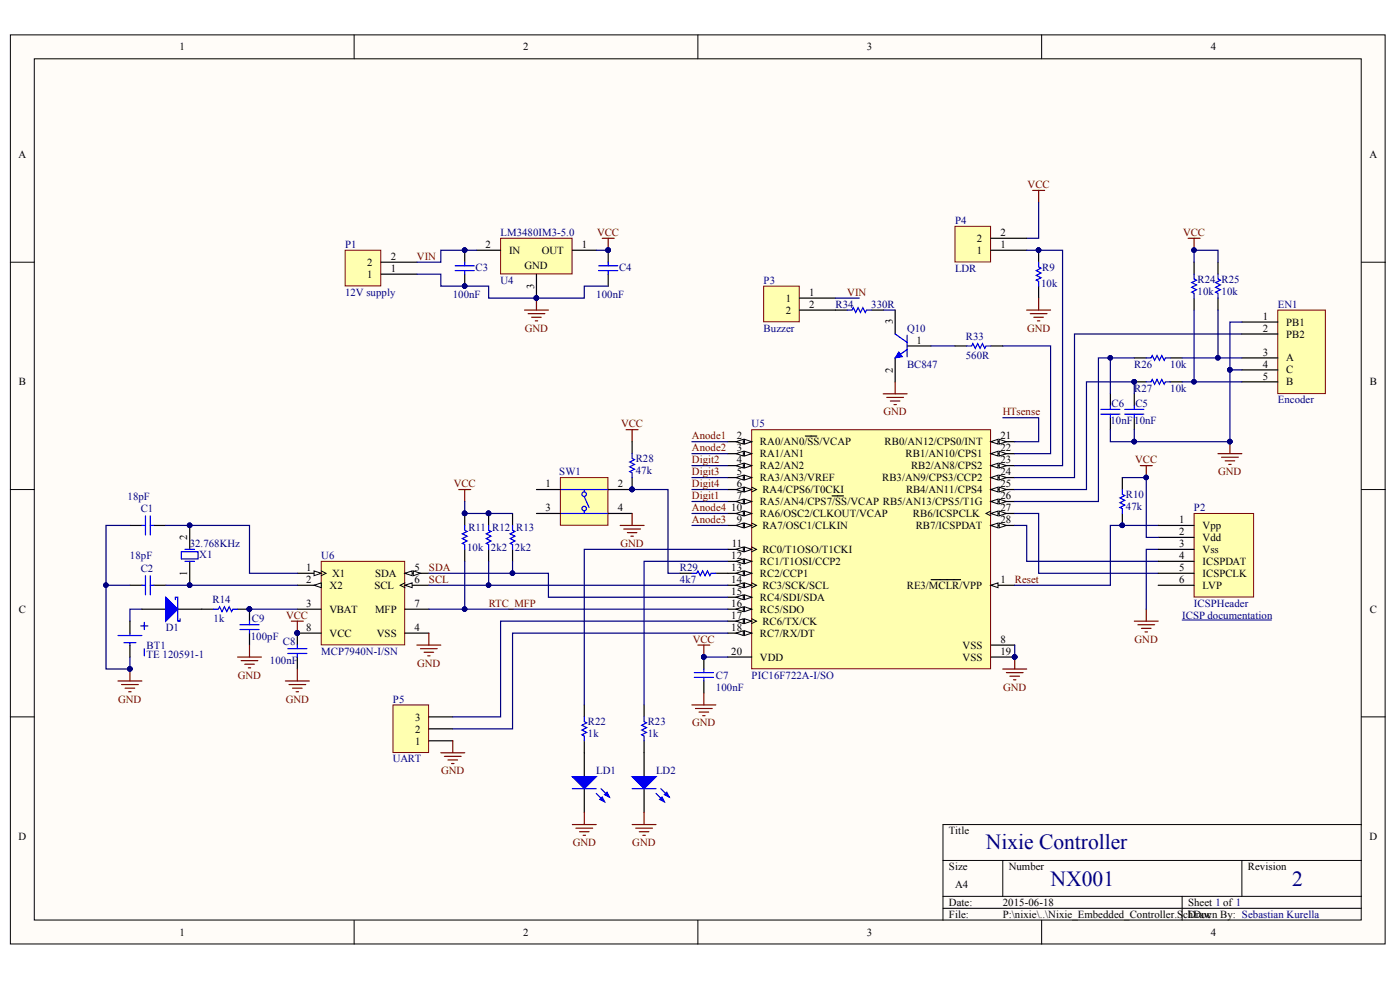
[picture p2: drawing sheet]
<svg xmlns="http://www.w3.org/2000/svg" width="291mm" height="204mm" viewBox="0 0 291 204" stroke-linecap="round" stroke-linejoin="round" font-family="sans-serif">
<defs><g id="words">
<g font-size="4.5" fill="#000080">
<text x="205" y="176.4">Nixie Controller</text>
<text x="218.4" y="184.1">NX001</text>
<text x="268.6" y="184.1">2</text>
</g>
<g font-size="2.2">
<text x="37.3" y="10.5">1</text>
<text x="108.8" y="10.5">2</text>
<text x="180.2" y="10.5">3</text>
<text x="251.7" y="10.5">4</text>
<text x="3.8" y="32.9">A</text>
<text x="284.7" y="32.9">A</text>
<text x="101" y="51.5">2</text>
<text x="105.8" y="52.8">IN</text>
<text x="112.6" y="52.8">OUT</text>
<text x="121" y="51.5">1</text>
<text x="203.1" y="52.8">1</text>
<text x="203.1" y="50.3">2</text>
<text x="208" y="51.5">1</text>
<text x="208" y="49.1">2</text>
<text x="76.4" y="57.8">1</text>
<text x="76.4" y="55.3">2</text>
<text x="81.2" y="56.5">1</text>
<text x="81.2" y="54">2</text>
<text x="109" y="56">GND</text>
<text x="111" y="60.1" transform="rotate(-90 111 60.1)">3</text>
<text x="163.4" y="62.7">1</text>
<text x="163.4" y="65.2">2</text>
<text x="168.2" y="61.5">1</text>
<text x="168.2" y="64">2</text>
<text x="185.6" y="67.4" transform="rotate(-90 185.6 67.4)">3</text>
<text x="190.5" y="71.4">1</text>
<text x="262.5" y="66.4">1</text>
<text x="262.5" y="68.9">2</text>
<text x="267.4" y="67.7">PB1</text>
<text x="267.4" y="70.2">PB2</text>
<text x="185.6" y="77.5" transform="rotate(-90 185.6 77.5)">2</text>
<text x="262.5" y="73.9">3</text>
<text x="262.5" y="76.4">4</text>
<text x="267.4" y="75.1">A</text>
<text x="267.4" y="77.6">C</text>
<text x="3.9" y="80.1">B</text>
<text x="262.5" y="78.9">5</text>
<text x="267.4" y="80.1">B</text>
<text x="284.8" y="80.1">B</text>
<text x="153.2" y="91.3">2</text>
<text x="153.2" y="93.8">3</text>
<text x="158" y="92.5">RA0/AN0/SS/VCAP</text>
<text x="158" y="95">RA1/AN1</text>
<text x="183.9" y="92.5">RB0/AN12/CPS0/INT</text>
<text x="188.3" y="95">RB1/AN10/CPS1</text>
<text x="208" y="91.3">21</text>
<text x="208" y="93.8">22</text>
<text x="113.4" y="101.3">1</text>
<text x="128.4" y="101.3">2</text>
<text x="153.2" y="96.3">4</text>
<text x="153.2" y="98.8">5</text>
<text x="153.2" y="101.3">6</text>
<text x="158" y="97.5">RA2/AN2</text>
<text x="158" y="100">RA3/AN3/VREF</text>
<text x="183.4" y="100">RB3/AN9/CPS3/CCP2</text>
<text x="189.4" y="97.5">RB2/AN8/CPS2</text>
<text x="208" y="96.3">23</text>
<text x="208" y="98.8">24</text>
<text x="208" y="101.3">25</text>
<text x="113.4" y="106.2">3</text>
<text x="128.4" y="106.2">4</text>
<text x="152" y="106.2">10</text>
<text x="153.2" y="103.7">7</text>
<text x="158" y="105">RA5/AN4/CPS7/SS/VCAP RB5/AN13/CPS5/T1G</text>
<text x="158" y="107.5">RA6/OSC2/CLKOUT/VCAP</text>
<text x="158.5" y="102.5">RA4/CPS6/T0CKI</text>
<text x="188.3" y="102.5">RB4/AN11/CPS4</text>
<text x="189.8" y="107.5">RB6/ICSPCLK</text>
<text x="208" y="103.7">26</text>
<text x="208" y="106.2">27</text>
<text x="38.9" y="112.2" transform="rotate(-90 38.9 112.2)">2</text>
<text x="152.1" y="113.7">11</text>
<text x="153.2" y="108.7">9</text>
<text x="158.5" y="110">RA7/OSC1/CLKIN</text>
<text x="190.4" y="110">RB7/ICSPDAT</text>
<text x="208" y="108.7">28</text>
<text x="245.1" y="108.7">1</text>
<text x="245.1" y="111.2">2</text>
<text x="245.1" y="113.7">3</text>
<text x="250" y="110">Vpp</text>
<text x="250" y="112.5">Vdd</text>
<text x="38.9" y="119.8" transform="rotate(-90 38.9 119.8)">1</text>
<text x="63.7" y="118.7">1</text>
<text x="69" y="119.9">X1</text>
<text x="78" y="119.9">SDA</text>
<text x="86.2" y="118.7">5</text>
<text x="152" y="116.2">12</text>
<text x="152" y="118.7">13</text>
<text x="158" y="117.4">RC1/T1OSI/CCP2</text>
<text x="158" y="119.9">RC2/CCP1</text>
<text x="158.5" y="114.9">RC0/T1OSO/T1CKI</text>
<text x="245.1" y="116.2">4</text>
<text x="245.1" y="118.7">5</text>
<text x="250" y="114.9">Vss</text>
<text x="250" y="117.4">ICSPDAT</text>
<text x="250" y="119.9">ICSPCLK</text>
<text x="63.7" y="121.2">2</text>
<text x="68.5" y="122.4">X2</text>
<text x="77.8" y="122.4">SCL</text>
<text x="86.2" y="121.2">6</text>
<text x="152" y="121.2">14</text>
<text x="152" y="123.7">15</text>
<text x="158" y="124.9">RC4/SDI/SDA</text>
<text x="158.5" y="122.4">RC3/SCK/SCL</text>
<text x="188.5" y="122.4">RE3/MCLR/VPP</text>
<text x="208" y="121.2">1</text>
<text x="245.1" y="121.2">6</text>
<text x="250" y="122.4">LVP</text>
<text x="3.9" y="127.4">C</text>
<text x="63.7" y="126.1">3</text>
<text x="63.7" y="131.1">8</text>
<text x="68.5" y="127.4">VBAT</text>
<text x="78" y="127.4">MFP</text>
<text x="86.2" y="131.1">4</text>
<text x="86.2" y="126.1">7</text>
<text x="152" y="126.1">16</text>
<text x="152" y="128.6">17</text>
<text x="152" y="131.1">18</text>
<text x="158" y="127.4">RC5/SDO</text>
<text x="158.5" y="129.9">RC6/TX/CK</text>
<text x="284.8" y="127.4">C</text>
<text x="68.5" y="132.4">VCC</text>
<text x="78.3" y="132.4">VSS</text>
<text x="152" y="136.1">20</text>
<text x="158" y="132.4">RC7/RX/DT</text>
<text x="158" y="137.3">VDD</text>
<text x="200.1" y="134.9">VSS</text>
<text x="200.1" y="137.3">VSS</text>
<text x="208" y="133.6">8</text>
<text x="208" y="136.1">19</text>
<text x="86.3" y="149.8">3</text>
<text x="86.3" y="154.8">1</text>
<text x="86.3" y="152.3">2</text>
<text x="197.3" y="173.4">Title</text>
<text x="3.8" y="174.6">D</text>
<text x="284.7" y="174.6">D</text>
<text x="197.3" y="180.8">Size</text>
<text x="198.5" y="184.6">A4</text>
<text x="209.7" y="180.8">Number</text>
<text x="259.4" y="180.8">Revision</text>
<text x="197.3" y="188.3">Date:</text>
<text x="197.3" y="190.8">File:</text>
<text x="208.5" y="188.3">2015-06-18</text>
<text x="208.5" y="190.8">P:\nixie\..\Nixie_Embedded_Controller.S</text>
<text x="246" y="190.8">chDoc</text>
<text x="247" y="188.3">Sheet 1 of 1</text>
<text x="247" y="190.8">Drawn By: Sebastian Kurella</text>
<text x="37.3" y="194.5">1</text>
<text x="108.8" y="194.5">2</text>
<text x="180.2" y="194.5">3</text>
<text x="251.7" y="194.5">4</text>
</g>
<g font-size="2.2" fill="#800000">
<text x="213.6" y="39.1">VCC</text>
<text x="124.1" y="49.1">VCC</text>
<text x="245.9" y="49.1">VCC</text>
<text x="86.7" y="54">VIN</text>
<text x="176.1" y="61.5">VIN</text>
<text x="109.1" y="68.9">GND</text>
<text x="213.5" y="68.9">GND</text>
<text x="129.1" y="88.8">VCC</text>
<text x="183.7" y="86.3">GND</text>
<text x="208.5" y="86.3">HTsense</text>
<text x="143.8" y="91.3">Anode1</text>
<text x="143.8" y="93.8">Anode2</text>
<text x="94.3" y="101.3">VCC</text>
<text x="143.8" y="101.3">Digit4</text>
<text x="143.8" y="98.8">Digit3</text>
<text x="143.8" y="96.3">Digit2</text>
<text x="236" y="96.3">VCC</text>
<text x="253.2" y="98.8">GND</text>
<text x="143.8" y="103.7">Digit1</text>
<text x="143.8" y="106.2">Anode4</text>
<text x="129" y="113.7">GND</text>
<text x="143.8" y="108.7">Anode3</text>
<text x="89.2" y="118.7">SDA</text>
<text x="89.2" y="121.2">SCL</text>
<text x="211" y="121.2">Reset</text>
<text x="59.5" y="128.6">VCC</text>
<text x="101.6" y="126.1">RTC_MFP</text>
<text x="144" y="133.6">VCC</text>
<text x="235.9" y="133.6">GND</text>
<text x="49.4" y="141.1">GND</text>
<text x="86.7" y="138.6">GND</text>
<text x="208.5" y="143.6">GND</text>
<text x="24.6" y="146.1">GND</text>
<text x="59.4" y="146.1">GND</text>
<text x="143.9" y="151">GND</text>
<text x="91.7" y="161">GND</text>
<text x="119.1" y="175.9">GND</text>
<text x="131.4" y="175.9">GND</text>
</g>
<g font-size="2.2" fill="#000080">
<text x="198.5" y="46.6">P4</text>
<text x="71.7" y="51.5">P1</text>
<text x="104" y="49.1">LM3480IM3-5.0</text>
<text x="98.8" y="56.2">C3</text>
<text x="104" y="59">U4</text>
<text x="128.7" y="56.2">C4</text>
<text x="158.8" y="59">P3</text>
<text x="198.5" y="56.5">LDR</text>
<text x="216.4" y="59.8">10k</text>
<text x="216.7" y="56.2">R9</text>
<text x="249" y="58.7">R24 R25</text>
<text x="71.7" y="61.5">12V supply</text>
<text x="94.1" y="62">100nF</text>
<text x="124" y="62">100nF</text>
<text x="173.7" y="64">R34</text>
<text x="181.1" y="64">330R</text>
<text x="249" y="61.2">10k</text>
<text x="254" y="61.2">10k</text>
<text x="265.6" y="64">EN1</text>
<text x="158.8" y="68.9">Buzzer</text>
<text x="188.6" y="68.9">Q10</text>
<text x="200.8" y="70.7">R33</text>
<text x="188.6" y="76.4">BC847</text>
<text x="200.8" y="74.7">560R</text>
<text x="235.8" y="76.4">R26</text>
<text x="243.3" y="76.4">10k</text>
<text x="235.8" y="81.4">R27</text>
<text x="243.3" y="81.4">10k</text>
<text x="265.6" y="83.8">Encoder</text>
<text x="156.3" y="88.8">U5</text>
<text x="230.8" y="88.1">10nF10nF</text>
<text x="231.1" y="84.6">C6</text>
<text x="236" y="84.6">C5</text>
<text x="116.3" y="98.8">SW1</text>
<text x="132.2" y="96.1">R28</text>
<text x="132.2" y="98.5">47k</text>
<text x="26.5" y="104">18pF</text>
<text x="29.3" y="106.5">C1</text>
<text x="234.1" y="106">47k</text>
<text x="234.1" y="103.5">R10</text>
<text x="248.2" y="106.2">P2</text>
<text x="39.4" y="113.7">32.768KHz</text>
<text x="97.4" y="110.5">R11 R12 R13</text>
<text x="27" y="116.2">18pF</text>
<text x="29.3" y="118.9">C2</text>
<text x="41.4" y="116">X1</text>
<text x="66.8" y="116.2">U6</text>
<text x="97.1" y="114.4">10k</text>
<text x="102.1" y="114.4">2k2</text>
<text x="107" y="114.4">2k2</text>
<text x="141.3" y="118.7">R29</text>
<text x="44.2" y="125.4">R14</text>
<text x="141.3" y="121.2">4k7</text>
<text x="34.5" y="131.1">D1</text>
<text x="44.4" y="129.4">1k</text>
<text x="52.4" y="129.4">C9</text>
<text x="245.8" y="128.6">ICSP documentation</text>
<text x="248.2" y="126.1">ICSPHeader</text>
<text x="30.5" y="134.9">BT1</text>
<text x="30.5" y="136.8">TE 120591-1</text>
<text x="52.1" y="133.1">100pF</text>
<text x="58.8" y="134.1">C8</text>
<text x="66.8" y="136.1">MCP7940N-I/SN</text>
<text x="56.1" y="138.1">100nF</text>
<text x="148.8" y="143.6">100nF</text>
<text x="148.8" y="141.1">C7</text>
<text x="156.3" y="141.1">PIC16F722A-I/SO</text>
<text x="81.7" y="146.1">P5</text>
<text x="122.2" y="150.7">R22</text>
<text x="122.2" y="153.2">1k</text>
<text x="134.7" y="150.7">R23</text>
<text x="134.7" y="153.2">1k</text>
<text x="81.7" y="158.5">UART</text>
<text x="124" y="161">LD1</text>
<text x="136.4" y="161">LD2</text>
</g>
</g></defs>
<g fill="#fffcf8" stroke="#000" stroke-width=".21">
<path d="M2.2 7.2h285.8v189h-285.8z"/>
<path d="M7.1 12.2h275.9v179h-275.9z"/>
</g>
<g fill="none" stroke="#000" stroke-width=".21">
<path d="M73.6 7.2v5M145.1 7.2v5M216.5 7.2v5M2.2 54.5h4.9M283 54.5h5M2.2 101.8h4.9M283 101.8h5M2.2 149h4.9M283 149h5M196 178.9h87M208.5 178.9v7.4M258.2 178.9v7.4"/>
<path d="M283 171.4h-87v19.9M73.6 191.3v5M145.1 191.3v5M196 186.3h87M196 188.8h87M216.5 191.3v5M245.7 186.3v5"/>
</g>
<path d="M66.8 116.7h17.3v17.3h-17.3z" fill="#ffffb0" stroke="#800000" stroke-width=".21"/>
<path d="M61.8 119.2h5" fill="none" stroke="#000" stroke-width=".25"/>
<path d="M66.8 118.7l1 .5-1 .5" fill="none" stroke="#000" stroke-width=".21"/>
<path d="M65.3 118.7l1.5 .5-1.5 .5z" fill="#fffcf8" stroke="#000" stroke-width=".21"/>
<path d="M61.8 121.7h5" fill="none" stroke="#000" stroke-width=".25"/>
<path d="M65.3 121.7l1.5-.5v.9z" fill="#fffcf8" stroke="#000" stroke-width=".21"/>
<path d="M84.2 119.2h5M61.8 126.6h5M84.2 131.6h5" fill="none" stroke="#000" stroke-width=".25"/>
<g fill="#fffcf8" stroke="#000" stroke-width=".21">
<path d="M84.2 119.2l1.5-.5v1z"/>
<path d="M85.9 118.7l1.5 .5-1.5 .5z"/>
</g>
<path d="M84.2 121.7h5" fill="none" stroke="#000" stroke-width=".25"/>
<path d="M84.2 121.2l-1 .5 1 .4" fill="none" stroke="#000" stroke-width=".21"/>
<path d="M84.2 121.7l1.5-.5v.9z" fill="#fffcf8" stroke="#000" stroke-width=".21"/>
<path d="M61.8 131.6h5M84.2 126.6h5" fill="none" stroke="#000" stroke-width=".25"/>
<circle cx="61.8" cy="131.6" r=".47" fill="#000080" stroke="#000080" stroke-width=".21"/>
<path d="M156.3 89.3h49.6v49.7h-49.6z" fill="#ffffb0" stroke="#800000" stroke-width=".21"/>
<path d="M206 121.7h4.9" fill="none" stroke="#000" stroke-width=".25"/>
<path d="M206 121.7l1.5-.5v.9z" fill="#fffcf8" stroke="#000" stroke-width=".21"/>
<path d="M151.3 91.8h5M193.6 120.5h6.1" fill="none" stroke="#000" stroke-width=".25"/>
<g fill="#fffcf8" stroke="#000" stroke-width=".21">
<path d="M154.8 91.3l1.5 .5-1.5 .5z"/>
<path d="M153 91.8l1.5-.5v1z"/>
</g>
<path d="M151.3 94.3h5M167.4 90.6h2.4" fill="none" stroke="#000" stroke-width=".25"/>
<g fill="#fffcf8" stroke="#000" stroke-width=".21">
<path d="M154.8 93.8l1.5 .5-1.5 .5z"/>
<path d="M153 94.3l1.5-.5v1z"/>
</g>
<path d="M151.3 96.8h5" fill="none" stroke="#000" stroke-width=".25"/>
<g fill="#fffcf8" stroke="#000" stroke-width=".21">
<path d="M154.8 96.3l1.5 .5-1.5 .5z"/>
<path d="M153 96.8l1.5-.5v1z"/>
</g>
<path d="M151.3 99.3h5" fill="none" stroke="#000" stroke-width=".25"/>
<g fill="#fffcf8" stroke="#000" stroke-width=".21">
<path d="M154.8 98.8l1.5 .5-1.5 .5z"/>
<path d="M153 99.3l1.5-.5v1z"/>
</g>
<path d="M151.3 101.8h5" fill="none" stroke="#000" stroke-width=".25"/>
<path d="M156.3 101.3l1 .5-1 .5" fill="none" stroke="#000" stroke-width=".21"/>
<g fill="#fffcf8" stroke="#000" stroke-width=".21">
<path d="M154.8 101.3l1.5 .5-1.5 .5z"/>
<path d="M153 101.8l1.5-.5v1z"/>
</g>
<path d="M151.3 104.2h5" fill="none" stroke="#000" stroke-width=".25"/>
<g fill="#fffcf8" stroke="#000" stroke-width=".21">
<path d="M154.8 103.7l1.5 .5-1.5 .5z"/>
<path d="M153 104.2l1.5-.5v1z"/>
</g>
<path d="M151.3 109.2h5M173 103.1h2.3M206 134.1h4.9" fill="none" stroke="#000" stroke-width=".25"/>
<path d="M156.3 108.7l1 .5-1 .5" fill="none" stroke="#000" stroke-width=".21"/>
<g fill="#fffcf8" stroke="#000" stroke-width=".21">
<path d="M154.8 108.7l1.5 .5-1.5 .5z"/>
<path d="M153 109.2l1.5-.5v1z"/>
</g>
<path d="M151.3 106.7h5" fill="none" stroke="#000" stroke-width=".25"/>
<g fill="#fffcf8" stroke="#000" stroke-width=".21">
<path d="M154.8 106.2l1.5 .5-1.5 .5z"/>
<path d="M153 106.7l1.5-.5v1z"/>
</g>
<path d="M151.3 114.2h5" fill="none" stroke="#000" stroke-width=".25"/>
<path d="M156.3 113.7l1 .5-1 .5" fill="none" stroke="#000" stroke-width=".21"/>
<g fill="#fffcf8" stroke="#000" stroke-width=".21">
<path d="M154.8 113.7l1.5 .5-1.5 .5z"/>
<path d="M153 114.2l1.5-.5v1z"/>
</g>
<path d="M151.3 116.7h5" fill="none" stroke="#000" stroke-width=".25"/>
<g fill="#fffcf8" stroke="#000" stroke-width=".21">
<path d="M154.8 116.2l1.5 .5-1.5 .5z"/>
<path d="M153 116.7l1.5-.5v1z"/>
</g>
<path d="M151.3 119.2h5" fill="none" stroke="#000" stroke-width=".25"/>
<g fill="#fffcf8" stroke="#000" stroke-width=".21">
<path d="M154.8 118.7l1.5 .5-1.5 .5z"/>
<path d="M153 119.2l1.5-.5v1z"/>
</g>
<path d="M151.3 121.7h5" fill="none" stroke="#000" stroke-width=".25"/>
<path d="M156.3 121.2l1 .5-1 .4" fill="none" stroke="#000" stroke-width=".21"/>
<g fill="#fffcf8" stroke="#000" stroke-width=".21">
<path d="M154.8 121.2l1.5 .5-1.5 .4z"/>
<path d="M153 121.7l1.5-.5v.9z"/>
</g>
<path d="M151.3 124.1h5" fill="none" stroke="#000" stroke-width=".25"/>
<g fill="#fffcf8" stroke="#000" stroke-width=".21">
<path d="M154.8 123.6l1.5 .5-1.5 .5z"/>
<path d="M153 124.1l1.5-.5v1z"/>
</g>
<path d="M151.3 126.6h5" fill="none" stroke="#000" stroke-width=".25"/>
<g fill="#fffcf8" stroke="#000" stroke-width=".21">
<path d="M154.8 126.1l1.5 .5-1.5 .5z"/>
<path d="M153 126.6l1.5-.5v1z"/>
</g>
<path d="M151.3 129.1h5" fill="none" stroke="#000" stroke-width=".25"/>
<path d="M156.3 128.6l1 .5-1 .5" fill="none" stroke="#000" stroke-width=".21"/>
<g fill="#fffcf8" stroke="#000" stroke-width=".21">
<path d="M154.8 128.6l1.5 .5-1.5 .5z"/>
<path d="M153 129.1l1.5-.5v1z"/>
</g>
<path d="M151.3 131.6h5" fill="none" stroke="#000" stroke-width=".25"/>
<g fill="#fffcf8" stroke="#000" stroke-width=".21">
<path d="M154.8 131.1l1.5 .5-1.5 .5z"/>
<path d="M153 131.6l1.5-.5v1z"/>
</g>
<path d="M206 91.8h4.9M151.3 136.6h5M206 136.6h4.9" fill="none" stroke="#000" stroke-width=".25"/>
<circle cx="210.9" cy="136.5" r=".47" fill="#000080" stroke="#000080" stroke-width=".21"/>
<g fill="#fffcf8" stroke="#000" stroke-width=".21">
<path d="M206 91.8l1.5-.5v1z"/>
<path d="M207.7 91.3l1.5 .5-1.5 .5z"/>
</g>
<path d="M206 94.3h4.9" fill="none" stroke="#000" stroke-width=".25"/>
<g fill="#fffcf8" stroke="#000" stroke-width=".21">
<path d="M206 94.3l1.5-.5v1z"/>
<path d="M207.7 93.8l1.5 .5-1.5 .5z"/>
</g>
<path d="M206 96.8h4.9" fill="none" stroke="#000" stroke-width=".25"/>
<g fill="#fffcf8" stroke="#000" stroke-width=".21">
<path d="M206 96.8l1.5-.5v1z"/>
<path d="M207.7 96.3l1.5 .5-1.5 .5z"/>
</g>
<path d="M206 99.3h4.9" fill="none" stroke="#000" stroke-width=".25"/>
<g fill="#fffcf8" stroke="#000" stroke-width=".21">
<path d="M206 99.3l1.5-.5v1z"/>
<path d="M207.7 98.8l1.5 .5-1.5 .5z"/>
</g>
<path d="M206 101.8h4.9" fill="none" stroke="#000" stroke-width=".25"/>
<g fill="#fffcf8" stroke="#000" stroke-width=".21">
<path d="M206 101.8l1.5-.5v1z"/>
<path d="M207.7 101.3l1.5 .5-1.5 .5z"/>
</g>
<path d="M206 104.2h4.9" fill="none" stroke="#000" stroke-width=".25"/>
<g fill="#fffcf8" stroke="#000" stroke-width=".21">
<path d="M206 104.2l1.5-.5v1z"/>
<path d="M207.7 103.7l1.5 .5-1.5 .5z"/>
</g>
<path d="M206 106.7h4.9" fill="none" stroke="#000" stroke-width=".25"/>
<path d="M206 106.2l-1 .5 1 .5" fill="none" stroke="#000" stroke-width=".21"/>
<g fill="#fffcf8" stroke="#000" stroke-width=".21">
<path d="M206 106.7l1.5-.5v1z"/>
<path d="M207.7 106.2l1.5 .5-1.5 .5z"/>
</g>
<path d="M206 109.2h4.9" fill="none" stroke="#000" stroke-width=".25"/>
<g fill="#fffcf8" stroke="#000" stroke-width=".21">
<path d="M206 109.2l1.5-.5v1z"/>
<path d="M207.7 108.7l1.5 .5-1.5 .5z"/>
</g>
<g fill="#000080" stroke="#000080" stroke-width=".21">
<circle cx="210.9" cy="136.5" r=".47"/>
<circle cx="61.8" cy="131.6" r=".47"/>
<circle cx="146.3" cy="136.5" r=".47"/>
<circle cx="27" cy="139" r=".47"/>
<circle cx="39.4" cy="121.6" r=".47"/>
<circle cx="39.4" cy="109.2" r=".47"/>
<circle cx="238.3" cy="99.2" r=".47"/>
<circle cx="233.3" cy="109.2" r=".47"/>
<circle cx="22" cy="121.6" r=".47"/>
<circle cx="96.6" cy="106.7" r=".47"/>
<circle cx="215.9" cy="52" r=".47"/>
<circle cx="106.5" cy="119.1" r=".47"/>
<circle cx="101.6" cy="121.6" r=".47"/>
<circle cx="96.6" cy="126.6" r=".47"/>
<circle cx="96.6" cy="59.5" r=".47"/>
<circle cx="96.6" cy="52" r=".47"/>
<circle cx="126.4" cy="52" r=".47"/>
</g>
<g fill="none" stroke="#800000" stroke-width=".25">
<path d="M214.7 39.6h2.5M215.9 39.6v2.5M213.4 64.4h5M214.2 65.2h3.5M214.9 65.9h2M215.7 66.7h.5M215.9 62v2.4M237 96.8h2.5M238.3 96.8v2.5M95.4 101.8h2.5M96.6 101.8v2.4M27 139.1v2.4"/>
<path d="M60.6 129.1h2.5M61.8 129.1v2.5M86.7 134.1h4.9M87.4 134.8h3.5M88.2 135.6h1.9M88.9 136.3h.5M89.2 131.6v2.5M145.1 134.1h2.5M146.3 134.1v2.5M208.5 139.1h4.9M209.2 139.8h3.5M210.9 136.6v2.5"/>
<path d="M235.8 129.1h5M236.5 129.9h3.5M237.3 130.6h2M238 131.3h.5M238.3 126.6v2.5M24.5 141.5h5M25.3 142.3h3.5M26 143h2M26.8 143.8h.5M210 140.6h1.9M210.7 141.3h.5"/>
</g>
<g fill="none" stroke="#000" stroke-width=".25">
<path d="M96.6 52v2.5M96.6 57v2.5M126.4 52v2.5M126.4 57v2.5M215.9 52v2.5M215.9 59.5v2.5M233.3 99.3v2.5M27 109.2h2.5M32 109.2h2.5M39.4 109.2v5M39.4 116.7v5M96.6 106.7v2.5"/>
<path d="M96.6 114.2v2.5M233.3 106.7v2.5M27 121.7h2.5M32 121.7h2.5"/>
</g>
<g fill="none" stroke="#00f" stroke-width=".25">
<path d="M94.6 55.2h4M94.6 56.2h4M96.6 54.5v.7M96.6 56.2v.8M124.4 55.2h4M124.4 56.2h4M126.4 54.5v.7M126.4 56.2v.8M215.9 54.5v1l.5 .2-1 .5 1 .5-1 .5 1 .5-1 .5 .5 .3v1M29.5 109.2h.7M30.2 107.2v4M30.2 119.7v3.9"/>
<path d="M31.2 107.2v4M31.2 119.7v3.9M31.2 109.2h.8M37.7 114.7h3.5v1.5h-3.5zM38.4 114.2h2M38.4 116.7h2M96.6 109.2v1l.5 .3-1 .5 1 .5-1 .5 1 .4-1 .5 .5 .3v1M233.3 101.8v.9l.5 .3-1 .5 1 .5-1 .5 1 .5-1 .5 .5 .2v1M29.5 121.7h.7M31.2 121.7h.8"/>
</g>
<g fill="none" stroke="#000080" stroke-width=".25">
<path d="M215.9 42.1v7.4h-2.5M258.2 69.4h-34.8v29.9h-12.5M143.8 99.3h7.5M143.8 96.8h7.5M143.8 94.3h7.5M143.8 91.8h7.5M89.2 119.2h24.8v4.9h37.3M143.8 109.2h7.5M143.8 106.7h7.5M143.8 104.2h7.5M143.8 101.8h7.5M210.9 109.2h2.5v7.5h27.4"/>
<path d="M240.8 114.2h-2.5v12.4M22 121.7h5M29.5 126.6h-2.5v2.5M89.2 121.7h62.1M89.2 126.6h62.1M210.9 134.1v2.5"/>
</g>
<path d="M104.1 49.5h14.8v7.4h-14.8z" fill="#ffffb0" stroke="#800000" stroke-width=".21"/>
<path d="M99.1 52h5M111.5 57v5M119 52h5" fill="none" stroke="#000" stroke-width=".25"/>
<g fill="#000080" stroke="#000080" stroke-width=".21">
<circle cx="111.5" cy="61.9" r=".47"/>
<circle cx="126.4" cy="52" r=".47"/>
</g>
<path d="M125.2 49.5h2.5M126.4 49.5v2.5M109 64.4h5M109.8 65.2h3.5M110.5 65.9h2M111.3 66.7h.5M111.5 62v2.4" fill="none" stroke="#800000" stroke-width=".25"/>
<path d="M198.5 47h7.4v7.5h-7.4z" fill="#ffffb0" stroke="#800000" stroke-width=".21"/>
<g fill="none" stroke="#000" stroke-width=".25">
<path d="M206 52h7.4M206 49.5h7.4M101.6 106.7v2.5M101.6 114.2v2.5M106.6 106.7v2.5M106.6 114.2v2.5M41.9 126.6h2.5M49.4 126.6h2.5v2.5M51.9 131.6v2.5M61.8 131.6v2.5M61.8 136.6v2.5M146.3 136.6v2.5"/>
<path d="M146.3 141.5v2.5"/>
</g>
<path d="M27 109.2h-5v29.9h5v-2.5M34.5 109.2h17.4v10h9.9M96.6 104.2v2.5h10M96.6 116.7v9.9M101.6 116.7v5M106.6 116.7v2.5M51.9 126.6h9.9M146.3 136.6h5" fill="none" stroke="#000080" stroke-width=".25"/>
<g fill="#000080" stroke="#000080" stroke-width=".21">
<circle cx="146.3" cy="136.5" r=".47"/>
<circle cx="61.8" cy="131.6" r=".47"/>
<circle cx="51.8" cy="126.6" r=".47"/>
<circle cx="96.6" cy="106.7" r=".47"/>
<circle cx="101.6" cy="106.7" r=".47"/>
<circle cx="22" cy="121.6" r=".47"/>
<circle cx="27" cy="139" r=".47"/>
<circle cx="39.4" cy="109.2" r=".47"/>
<circle cx="96.6" cy="126.6" r=".47"/>
<circle cx="101.6" cy="121.6" r=".47"/>
<circle cx="106.5" cy="119.1" r=".47"/>
</g>
<g fill="none" stroke="#00f" stroke-width=".25">
<path d="M101.6 109.2v1l.5 .3-1 .5 1 .5-1 .5 1 .4-1 .5 .5 .3v1M106.6 109.2v1l.4 .3-.9 .5 .9 .5-.9 .5 .9 .4-.9 .5 .5 .3v1M44.4 126.6h1l.3-.5 .5 1 .4-1 .5 1 .5-1 .5 1 .3-.5h1M49.9 129.9h4M49.9 130.9h4M51.9 129.1v.8M51.9 130.9v.7M59.8 134.8h4M59.8 135.8h4M61.8 134.1v.7M61.8 135.8v.8M144.3 139.8h4"/>
<path d="M146.3 139.1v.7M144.3 140.8h4M146.3 140.8v.7"/>
</g>
<g fill="none" stroke="#800000" stroke-width=".25">
<path d="M49.4 136.6h5M50.1 137.3h3.5M50.9 138.1h2M51.6 138.8h.5M51.9 134.1v2.5M61.8 139.1v2.4M59.3 141.5h5M60.1 142.3h3.5M60.8 143h2M61.6 143.8h.5M143.8 146.5h5M144.6 147.3h3.5"/>
<path d="M145.3 148h2M146.1 148.8h.5M146.3 144v2.5"/>
</g>
<path d="M71.8 52h7.4v7.4h-7.4z" fill="#ffffb0" stroke="#800000" stroke-width=".21"/>
<path d="M79.2 57h7.5M79.2 54.5h7.5" fill="none" stroke="#000" stroke-width=".25"/>
<path d="M81.7 146.5h7.4v9.9h-7.4z" fill="#ffffb0" stroke="#800000" stroke-width=".21"/>
<path d="M27 129.1v2.5M27 134.1v2.5M89.2 154h4.9M89.2 151.5h4.9M89.2 149h4.9" fill="none" stroke="#000" stroke-width=".25"/>
<path d="M91.6 156.5h5M92.4 157.2h3.5M93.1 158h2M93.9 158.7h.5M94.1 154v2.5" fill="none" stroke="#800000" stroke-width=".25"/>
<path d="M151.3 131.6h-44.7v19.9h-12.5M151.3 129.1h-47.2v19.9h-10" fill="none" stroke="#000080" stroke-width=".25"/>
<path d="M24.5 132.1h5M25.8 133.6h2.5M27 131.6v.5M27 133.6v.5M29.2 130.1h1.5M30 129.4v1.5M30 134.8v1.5" fill="none" stroke="#00f" stroke-width=".25"/>
<path d="M265.6 64.4h9.9v17.4h-9.9z" fill="#ffffb0" stroke="#800000" stroke-width=".21"/>
<path d="M258.2 66.9h7.4M258.2 69.4h7.4M258.2 74.4h7.4M258.2 76.9h7.4M258.2 79.4h7.4" fill="none" stroke="#000" stroke-width=".25"/>
<path d="M255.7 76.9h2.5M210.9 106.7h5v12.5h24.9M240.8 109.2h-10v12.5h-19.9" fill="none" stroke="#000080" stroke-width=".25"/>
<g fill="#000080" stroke="#000080" stroke-width=".21">
<circle cx="255.7" cy="76.9" r=".47"/>
<circle cx="255.7" cy="91.8" r=".47"/>
<circle cx="233.3" cy="109.2" r=".47"/>
</g>
<path d="M253.2 94.3h5M253.9 95h3.5M254.7 95.8h2M255.4 96.5h.5M255.7 91.8v2.5" fill="none" stroke="#800000" stroke-width=".25"/>
<path d="M248.2 106.7h12.4v17.4h-12.4z" fill="#ffffb0" stroke="#800000" stroke-width=".21"/>
<g fill="none" stroke="#000" stroke-width=".25">
<path d="M248.2 54.5v2.5M253.2 54.5v2.5M235.8 74.4h2.5M235.8 79.4h2.5M243.3 74.4h2.4M243.3 79.4h2.4M248.2 62v2.4M253.2 62v2.4M230.8 81.9v2.4M230.8 86.8v2.5M235.8 81.9v2.4M235.8 86.8v2.5"/>
<path d="M240.8 109.2h7.4M240.8 111.7h7.4M240.8 114.2h7.4M240.8 116.7h7.4M240.8 119.2h7.4M29.5 126.6h5M37 126.6h4.9M240.8 121.7h7.4M121.5 146.5v2.5M121.5 154v7.4M133.9 146.5v2.5M133.9 154v7.4"/>
<path d="M121.5 163.9v5M133.9 163.9v5"/>
</g>
<path d="M86.7 57h4.9v2.5h10v2.5h19.9v-2.5h4.9M99.1 52h-7.5v2.5h-4.9M124 52h2.4M248.2 54.5v-2.5h5v2.5M235.8 74.4h-7.5v29.8h-17.4M248.2 64.4v15M253.2 64.4v10M233.3 99.3h5v12.4h2.5M151.3 116.7h-17.4v29.8M151.3 114.2h-29.8v32.3M34.5 121.7h27.3" fill="none" stroke="#000080" stroke-width=".25"/>
<g fill="#000080" stroke="#000080" stroke-width=".21">
<circle cx="96.6" cy="59.5" r=".47"/>
<circle cx="111.5" cy="61.9" r=".47"/>
<circle cx="96.6" cy="52" r=".47"/>
<circle cx="126.4" cy="52" r=".47"/>
<circle cx="39.4" cy="121.6" r=".47"/>
<circle cx="235.8" cy="79.3" r=".47"/>
<circle cx="230.8" cy="74.4" r=".47"/>
<circle cx="253.2" cy="74.4" r=".47"/>
<circle cx="248.2" cy="79.3" r=".47"/>
<circle cx="248.2" cy="52" r=".47"/>
<circle cx="238.3" cy="99.2" r=".47"/>
</g>
<g fill="#00f" stroke="#00f" stroke-width=".25">
<path d="M34.5 124.1l2.5 2.5-2.5 2.5z"/>
<path d="M119 161.4h5l-2.5 2.5z"/>
<path d="M125.2 165.7l.5 1-1-.5z"/>
<path d="M126.2 164.7l.5 1-1-.5z"/>
<path d="M131.4 161.4h5l-2.5 2.5z"/>
<path d="M137.6 165.7l.5 1-1-.5z"/>
<path d="M138.6 164.7l.5 1-1-.5z"/>
</g>
<g fill="none" stroke="#00f" stroke-width=".25">
<path d="M248.2 57v1l.5 .2-1 .5 1 .5-1 .5 1 .5-1 .5 .5 .3v1M253.2 57v1l.5 .2-1 .5 1 .5-1 .5 1 .5-1 .5 .5 .3v1M238.3 74.4h1l.2-.5 .5 1 .5-1 .5 1 .5-1 .5 1 .3-.5h1M238.3 79.4h1l.2-.5 .5 1 .5-1 .5 1 .5-1 .5 1 .3-.5h1M228.8 85.1h4M228.8 86.1h4M230.8 84.3v.8M230.8 86.1v.7M233.8 85.1h4M233.8 86.1h4M235.8 84.3v.8M235.8 86.1v.7"/>
<path d="M36.5 124.6v-.5h.5v5h.5v-.5M121.5 149v1l.5 .3-1 .4 1 .5-1 .5 1 .5-1 .5 .5 .3v1M133.9 149v1l.5 .3-1 .4 1 .5-1 .5 1 .5-1 .5 .5 .3v1M119 163.9h5M124 164.9l1.7 1.8M124.9 163.9l1.8 1.8M131.4 163.9h5M136.4 164.9l1.7 1.8M137.4 163.9l1.7 1.8"/>
</g>
<path d="M247 49.5h2.5M248.2 49.5v2.5M119 171.4h5M119.7 172.1h3.5M120.5 172.9h2M121.2 173.6h.5M121.5 168.9v2.5M131.4 171.4h5M132.2 172.1h3.4M132.9 172.9h2M133.6 173.6h.5M133.9 168.9v2.5" fill="none" stroke="#800000" stroke-width=".25"/>
<path d="M116.5 99.3h9.9v9.9h-9.9z" fill="#ffffb0" stroke="#800000" stroke-width=".21"/>
<g fill="none" stroke="#00f" stroke-width=".25">
<path d="M131.4 94.3v1l.5 .2-1 .5 1 .5-1 .5 1 .5-1 .5 .5 .3v1M116.5 106.7h9.9M116.5 101.8h9.9M121.5 101.8v.5M121.5 106.2v.5M121.5 103.2l1 2.3"/>
<circle cx="121.4" cy="105.7" r=".47"/>
<circle cx="121.4" cy="102.7" r=".47"/>
</g>
<path d="M131.4 99.3v2.5h-5M131.4 91.8v2.5M111.5 101.8h5M111.5 106.7h5M126.4 106.7h5" fill="none" stroke="#000" stroke-width=".25"/>
<circle cx="131.4" cy="101.7" r=".47" fill="#000080" stroke="#000080" stroke-width=".21"/>
<path d="M130.2 89.3h2.5M131.4 89.3v2.5M128.9 109.2h5M129.7 110h3.4M130.4 110.7h2M131.2 111.5h.5M131.4 106.7v2.5" fill="none" stroke="#800000" stroke-width=".25"/>
<path d="M208.5 86.8h7.4v5h-5M131.4 101.8h7.5v17.4h2.5" fill="none" stroke="#000080" stroke-width=".25"/>
<path d="M158.8 59.5h7.4v7.4h-7.4z" fill="#ffffb0" stroke="#800000" stroke-width=".21"/>
<path d="M166.2 62h7.5M166.2 64.4h9.9M181.1 64.4h2.5M186.1 64.4v5M186.1 74.4v5M188.6 71.9h4.9M198.5 71.9h2.5M206 71.9h2.5M141.4 119.2h2.4M148.8 119.2h2.5" fill="none" stroke="#000" stroke-width=".25"/>
<path d="M213.4 52h7.5v44.8h-10M173.7 62h4.9M183.6 64.4h2.5M193.5 71.9h5M208.5 71.9h9.9v22.4h-7.5M230.8 74.4v7.5M245.7 74.4h12.5M245.7 79.4h12.5M258.2 66.9h-2.5v24.9h-19.9M230.8 89.3v2.5h5M235.8 81.9v-2.5h-9.9v22.4h-15M235.8 89.3v2.5" fill="none" stroke="#000080" stroke-width=".25"/>
<path d="M176.1 64.4h1l.3-.4 .5 .9 .5-.9 .5 .9 .5-.9 .5 .9 .2-.5h1M186.1 69.4l2.5 1.8M188.6 72.7l-2.5 1.7M188.6 69.7v4.4M201 71.9h1l.2-.5 .5 1 .5-1 .5 1 .5-1 .5 1 .3-.5h1M143.8 119.2h1l.3-.5 .5 1 .5-1 .5 1 .5-1 .5 1 .2-.5h1" fill="none" stroke="#00f" stroke-width=".25"/>
<path d="M186.8 73.2l.8 .9-1.5 .3z" fill="#00f" stroke="#00f" stroke-width=".21"/>
<path d="M186.1 79.4v2.5M183.6 81.9h5M184.4 82.6h3.4M185.1 83.4h2M185.8 84.1h.5" fill="none" stroke="#800000" stroke-width=".25"/>
<g fill="#000080" stroke="#000080" stroke-width=".21">
<circle cx="215.9" cy="52" r=".47"/>
<circle cx="253.2" cy="74.4" r=".47"/>
<circle cx="248.2" cy="79.3" r=".47"/>
<circle cx="235.8" cy="79.3" r=".47"/>
<circle cx="230.8" cy="74.4" r=".47"/>
<circle cx="235.8" cy="91.8" r=".47"/>
<circle cx="255.7" cy="76.9" r=".47"/>
<circle cx="255.7" cy="91.8" r=".47"/>
</g>
<path d="M245.8 128.9h18.5" fill="none" stroke="#000080" stroke-width=".21"/>
<use href="#words"/>
</svg>
